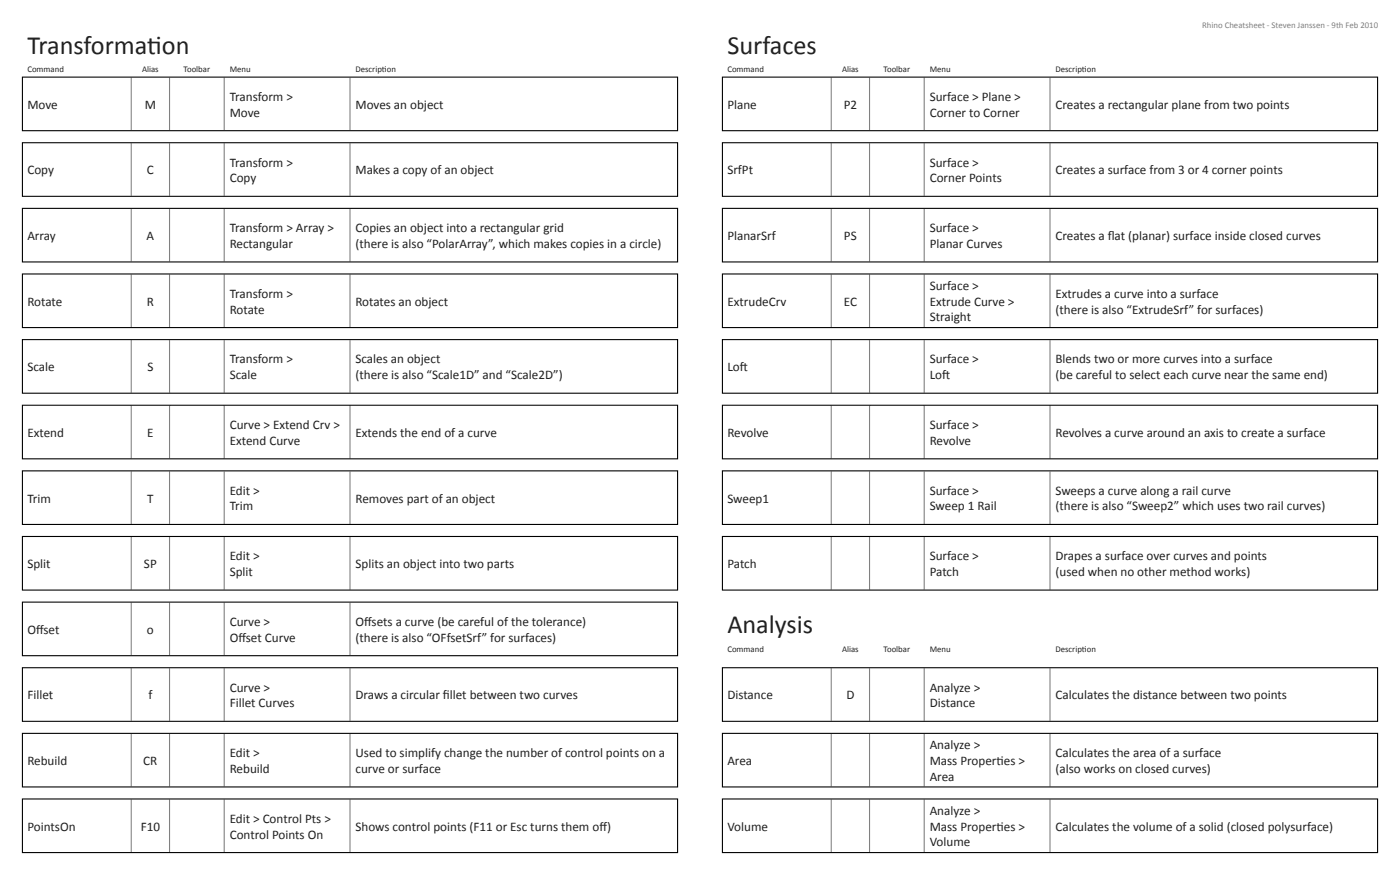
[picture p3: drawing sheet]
<svg xmlns="http://www.w3.org/2000/svg" width="452mm" height="282mm" viewBox="0 0 452 282" stroke-linecap="round" stroke-linejoin="round" font-family="sans-serif">
<defs><g id="words">
<g font-size="8.5" fill="#231f20">
<text x="8.8" y="17.3">Transformat</text>
<text x="47.5" y="17.3">ion</text>
<text x="234.6" y="17.3">Surfaces</text>
<text x="234.6" y="204.3">Analysis</text>
</g>
<g font-size="4.2" fill="#231f20">
<text x="8.8" y="35.1">Move</text>
<text x="46.7" y="35.1">M</text>
<text x="74.1" y="32.6">Transform &gt;</text>
<text x="114.7" y="35.1">Moves an object</text>
<text x="234.6" y="35.1">Plane</text>
<text x="272.1" y="35.1">P2</text>
<text x="299.9" y="32.6">Surface &gt; Plane &gt;</text>
<text x="340.4" y="35.1">Creates a rectangular plane from two points</text>
<text x="74.1" y="37.6">Move</text>
<text x="299.9" y="37.6">Corner to Corner</text>
<text x="74.1" y="53.7">Transform &gt;</text>
<text x="299.9" y="53.7">Surface &gt;</text>
<text x="8.8" y="56.3">Copy</text>
<text x="47.4" y="56.3">C</text>
<text x="74.1" y="58.8">Copy</text>
<text x="114.7" y="56.3">Makes a copy of an object</text>
<text x="234.6" y="56.3">SrfPt</text>
<text x="299.9" y="58.8">Corner Points</text>
<text x="340.4" y="56.3">Creates a surface from 3 or 4 corner points</text>
<text x="8.8" y="77.4">Array</text>
<text x="47.3" y="77.4">A</text>
<text x="74.1" y="74.9">Transform &gt; Array &gt;</text>
<text x="114.7" y="74.9">Copies an object into a rectangular grid</text>
<text x="234.6" y="77.4">PlanarSrf</text>
<text x="272.2" y="77.4">PS</text>
<text x="299.9" y="74.9">Surface &gt;</text>
<text x="340.4" y="77.4">Creates a f</text>
<text x="357.3" y="77.4">lat (planar) surface inside closed curves</text>
<text x="74.1" y="80">Rectangular</text>
<text x="114.7" y="80">(there is also “PolarArray”, which makes copies in a circle)</text>
<text x="299.9" y="80">Planar Curves</text>
<text x="299.9" y="93.5">Surface &gt;</text>
<text x="8.8" y="98.6">Rotate</text>
<text x="47.4" y="98.6">R</text>
<text x="74.1" y="96.1">Transform &gt;</text>
<text x="74.1" y="101.1">Rotate</text>
<text x="114.7" y="98.6">Rotates an object</text>
<text x="234.6" y="98.6">ExtrudeCrv</text>
<text x="272.1" y="98.6">EC</text>
<text x="299.9" y="98.6">Extrude Curve &gt;</text>
<text x="340.4" y="96.1">Extrudes a curve into a surface</text>
<text x="340.4" y="101.1">(there is also “ExtrudeSrf” for surfaces)</text>
<text x="299.9" y="103.7">Straight</text>
<text x="8.8" y="119.8">Scale</text>
<text x="47.5" y="119.8">S</text>
<text x="74.1" y="117.2">Transform &gt;</text>
<text x="114.7" y="117.2">Scales an object</text>
<text x="234.6" y="119.8">Lof</text>
<text x="238.6" y="119.8">t</text>
<text x="299.9" y="117.2">Surface &gt;</text>
<text x="340.4" y="117.2">Blends two or more curves into a surface</text>
<text x="74.1" y="122.3">Scale</text>
<text x="114.7" y="122.3">(there is also “Scale1D” and “Scale2D”)</text>
<text x="299.9" y="122.3">Lof</text>
<text x="303.9" y="122.3">t</text>
<text x="340.4" y="122.3">(be careful to select each curve near the same end)</text>
<text x="8.8" y="140.9">Extend</text>
<text x="47.5" y="140.9">E</text>
<text x="74.1" y="138.4">Curve &gt; Extend Crv &gt;</text>
<text x="74.1" y="143.5">Extend Curve</text>
<text x="114.7" y="140.9">Extends the end of a curve</text>
<text x="234.6" y="140.9">Revolve</text>
<text x="299.9" y="138.4">Surface &gt;</text>
<text x="299.9" y="143.5">Revolve</text>
<text x="340.4" y="140.9">Revolves a curve around an axis to create a surface</text>
<text x="74.1" y="159.6">Edit &gt;</text>
<text x="299.9" y="159.6">Surface &gt;</text>
<text x="340.4" y="159.6">Sweeps a curve along a rail curve</text>
<text x="8.8" y="162.1">Trim</text>
<text x="47.5" y="162.1">T</text>
<text x="74.1" y="164.6">Trim</text>
<text x="114.7" y="162.1">Removes part of an object</text>
<text x="234.6" y="162.1">Sweep1</text>
<text x="299.9" y="164.6">Sweep 1 Rail</text>
<text x="340.4" y="164.6">(there is also “Sweep2” which uses two rail curves)</text>
<text x="8.8" y="183.3">Split</text>
<text x="46.4" y="183.3">SP</text>
<text x="74.1" y="180.7">Edit &gt;</text>
<text x="74.1" y="185.8">Split</text>
<text x="114.7" y="183.3">Splits an object into two parts</text>
<text x="234.6" y="183.3">Patch</text>
<text x="299.9" y="180.7">Surface &gt;</text>
<text x="299.9" y="185.8">Patch</text>
<text x="340.4" y="180.7">Drapes a surface over curves and points</text>
<text x="340.4" y="185.8">(used when no other method works)</text>
<text x="74.1" y="201.9">Curve &gt;</text>
<text x="114.7" y="201.9">Of</text>
<text x="117.5" y="201.9">fsets a curve (be careful of the tolerance)</text>
<text x="8.8" y="204.4">Of</text>
<text x="11.6" y="204.4">fset</text>
<text x="47.4" y="204.4">o</text>
<text x="74.1" y="207">Of</text>
<text x="76.9" y="207">fset Curve</text>
<text x="114.7" y="207">(there is also “OFfsetSrf” for surfaces)</text>
<text x="8.8" y="225.6">Fillet</text>
<text x="47.9" y="225.6">f</text>
<text x="74.1" y="223.1">Curve &gt;</text>
<text x="114.7" y="225.6">Draws a circular f</text>
<text x="142.9" y="225.6">illet between two curves</text>
<text x="234.6" y="225.6">Distance</text>
<text x="273" y="225.6">D</text>
<text x="299.9" y="223.1">Analyze &gt;</text>
<text x="340.4" y="225.6">Calculates the distance between two points</text>
<text x="74.1" y="228.1">Fillet Curves</text>
<text x="299.9" y="228.1">Distance</text>
<text x="74.1" y="244.2">Edit &gt;</text>
<text x="114.7" y="244.2">Used to simplify change the number of control points on a</text>
<text x="299.9" y="241.7">Analyze &gt;</text>
<text x="340.4" y="244.2">Calculates the area of a surface</text>
<text x="8.8" y="246.8">Rebuild</text>
<text x="46.2" y="246.8">CR</text>
<text x="74.1" y="249.3">Rebuild</text>
<text x="114.7" y="249.3">curve or surface</text>
<text x="234.6" y="246.8">Area</text>
<text x="299.9" y="246.8">Mass Propert</text>
<text x="299.9" y="251.8">Area</text>
<text x="321.4" y="246.8">ies &gt;</text>
<text x="340.4" y="249.3">(also works on closed curves)</text>
<text x="299.9" y="262.9">Analyze &gt;</text>
<text x="8.8" y="267.9">PointsOn</text>
<text x="45.4" y="267.9">F10</text>
<text x="74.1" y="265.4">Edit &gt; Control Pts &gt;</text>
<text x="114.7" y="267.9">Shows control points (F11 or Esc turns them of</text>
<text x="193.3" y="267.9">f)</text>
<text x="234.6" y="267.9">Volume</text>
<text x="299.9" y="267.9">Mass Propert</text>
<text x="321.4" y="267.9">ies &gt;</text>
<text x="340.4" y="267.9">Calculates the volume of a solid (closed polysurface)</text>
<text x="74.1" y="270.5">Control Points On</text>
<text x="299.9" y="273">Volume</text>
</g>
<text font-size="2.8" fill="#7f7f7f" x="387.8" y="9.2">Rhino Cheatsheet - Steven Janssen - 9th Feb 2010</text>
<g font-size="2.8" fill="#231f20">
<text x="8.8" y="23.3">Command</text>
<text x="45.8" y="23.3">Alias</text>
<text x="59.2" y="23.3">Toolbar</text>
<text x="74.1" y="23.3">Menu</text>
<text x="114.7" y="23.3">Descript</text>
<text x="123.2" y="23.3">ion</text>
<text x="234.6" y="23.3">Command</text>
<text x="271.6" y="23.3">Alias</text>
<text x="285" y="23.3">Toolbar</text>
<text x="299.9" y="23.3">Menu</text>
<text x="340.4" y="23.3">Descript</text>
<text x="349" y="23.3">ion</text>
<text x="234.6" y="210.3">Command</text>
<text x="271.6" y="210.3">Alias</text>
<text x="285" y="210.3">Toolbar</text>
<text x="299.9" y="210.3">Menu</text>
<text x="340.4" y="210.3">Descript</text>
<text x="349" y="210.3">ion</text>
</g>
</g></defs>
<g fill="none" stroke="#7f7f7f" stroke-width=".35">
<path d="M42.3 25v17M54.7 25v17M72.3 25v17M112.9 25v17M268.1 25v17M280.5 25v17M298.1 25v17M338.7 25v17M42.3 46.2v16.9M54.7 46.2v16.9M72.3 46.2v16.9M112.9 46.2v16.9"/>
<path d="M268.1 46.2v16.9M280.5 46.2v16.9M298.1 46.2v16.9M338.7 46.2v16.9M42.3 67.4v16.9M54.7 67.4v16.9M72.3 67.4v16.9M112.9 67.4v16.9M268.1 67.4v16.9M280.5 67.4v16.9M298.1 67.4v16.9M338.7 67.4v16.9"/>
<path d="M42.3 88.5v17M54.7 88.5v17M72.3 88.5v17M112.9 88.5v17M268.1 88.5v17M280.5 88.5v17M298.1 88.5v17M338.7 88.5v17M42.3 109.7v16.9M54.7 109.7v16.9M72.3 109.7v16.9M112.9 109.7v16.9"/>
<path d="M268.1 109.7v16.9M280.5 109.7v16.9M298.1 109.7v16.9M338.7 109.7v16.9M42.3 130.9v16.9M54.7 130.9v16.9M72.3 130.9v16.9M112.9 130.9v16.9M268.1 130.9v16.9M280.5 130.9v16.9M298.1 130.9v16.9M338.7 130.9v16.9"/>
<path d="M42.3 152v17M54.7 152v17M72.3 152v17M112.9 152v17M268.1 152v17M280.5 152v17M298.1 152v17M338.7 152v17M42.3 173.2v16.9M54.7 173.2v16.9M72.3 173.2v16.9M112.9 173.2v16.9"/>
<path d="M268.1 173.2v16.9M280.5 173.2v16.9M298.1 173.2v16.9M338.7 173.2v16.9M42.3 194.4v16.9M54.7 194.4v16.9M72.3 194.4v16.9M112.9 194.4v16.9M42.3 215.5v17M54.7 215.5v17M72.3 215.5v17M112.9 215.5v17"/>
<path d="M268.1 215.5v17M280.5 215.5v17M298.1 215.5v17M338.7 215.5v17M42.3 236.7v16.9M54.7 236.7v16.9M72.3 236.7v16.9M112.9 236.7v16.9M268.1 236.7v16.9M280.5 236.7v16.9M298.1 236.7v16.9M338.7 236.7v16.9"/>
<path d="M42.3 257.9v16.9M54.7 257.9v16.9M72.3 257.9v16.9M112.9 257.9v16.9M268.1 257.9v16.9M280.5 257.9v16.9M298.1 257.9v16.9M338.7 257.9v16.9"/>
</g>
<g fill="none" stroke="#000" stroke-width=".35">
<path d="M7.2 24.9h211.3v17.3h-211.3zM233 24.9h211.3v17.3h-211.3zM7.2 46h211.3v17.3h-211.3zM233 46h211.3v17.3h-211.3zM7.2 67.2h211.3v17.3h-211.3zM233 67.2h211.3v17.3h-211.3zM7.2 88.4h211.3v17.3h-211.3zM233 88.4h211.3v17.3h-211.3zM7.2 109.5h211.3v17.3h-211.3zM233 109.5h211.3v17.3h-211.3zM7.2 130.7h211.3v17.3h-211.3zM233 130.7h211.3v17.3h-211.3z"/>
<path d="M7.2 151.9h211.3v17.3h-211.3zM233 151.9h211.3v17.3h-211.3zM7.2 173h211.3v17.3h-211.3zM233 173h211.3v17.3h-211.3zM7.2 194.2h211.3v17.3h-211.3zM7.2 215.4h211.3v17.3h-211.3zM233 215.4h211.3v17.3h-211.3zM7.2 236.5h211.3v17.3h-211.3zM233 236.5h211.3v17.3h-211.3zM7.2 257.7h211.3v17.3h-211.3zM233 257.7h211.3v17.3h-211.3z"/>
</g>
<use href="#words"/>
</svg>
